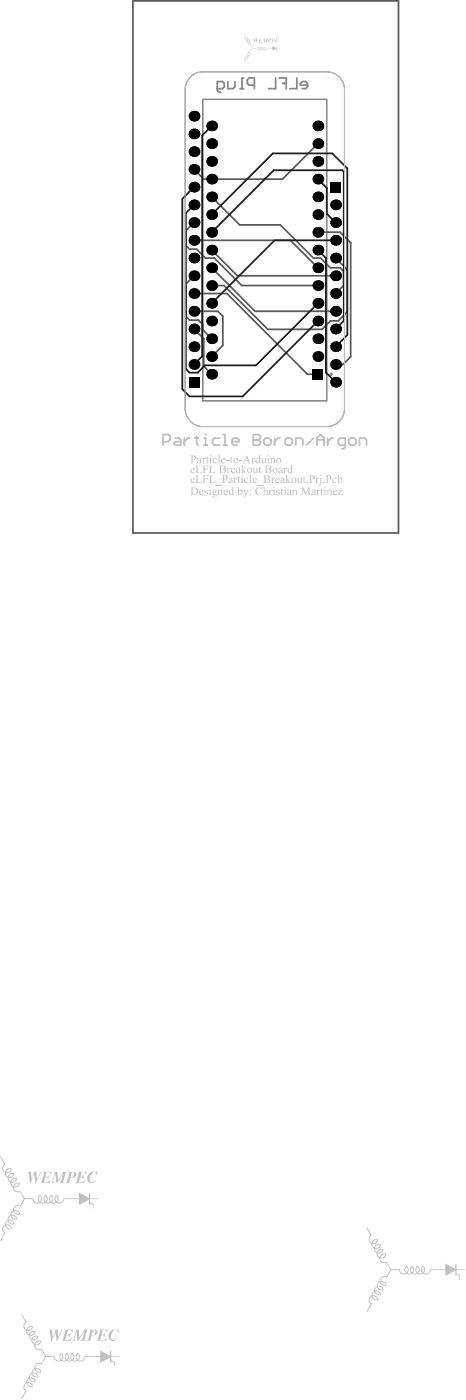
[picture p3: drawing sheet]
<svg xmlns="http://www.w3.org/2000/svg" width="222mm" height="668mm" viewBox="0 0 222 668" stroke-linecap="round" stroke-linejoin="round" font-family="sans-serif">
<path d="M91 37l2-2 4-1h59a8 8 0 0 1 8 9v152a8 8 0 0 1-8 8h-59a8 8 0 0 1-9-8v-152l1-4zM97 47h59v144h-59z" fill="none" stroke="#5a5a5a" stroke-width=".48"/>
<circle cx="158" cy="179" r=".3" fill="none" stroke="#5a5a5a" stroke-width=".66"/>
<g fill="none" stroke="#5a5a5a" stroke-width=".84">
<path d="M63 0h127v254h-127zM152 69l-17 16h-38l-4-4M101 94l13 13h20l16 16h3l5 5h4l2 1v7l-4 4M93 106l-4 4v7l1 2h4l4 4h4l13 13h37M93 115h46l13 13M101 119l12 13h47M152 111h10l5 5v54l-3 4h-4M93 132l-4 3v16l1 2h5l2 2v2l4 5M101 128l21 20h38M160 123l6 6v20l-5 4h-3l-4 4h-26l-21-21h-6M93 157l4 5v13l4 4M93 148h11l2 3v14l-5 5"/>
<path d="M93 140h15l39 39h5"/>
</g>
<path d="M97 47h59v144h-59z" fill="none" stroke="#8c8c8c" stroke-width=".48"/>
<path d="M109 39v3h2l1-1v-2M116 37h-1v5M131 37v5h-3M133 37h4v5M135 40h2M142 37v5h-4M104 42h2l1-1v-1l-1-1h-2v4l1 1M115 42h1M121 41h-2l-1-1v-2l1-1h2v5M147 41h-4l1-2h2l1 1v1l-1 1h-2" fill="none" stroke="#8c8c8c" stroke-width=".84"/>
<circle cx="158" cy="179" r=".3" fill="none" stroke="#8c8c8c" stroke-width=".66"/>
<g fill="#000">
<circle cx="93" cy="55" r="2.5"/>
<circle cx="93" cy="72" r="2.5"/>
<circle cx="93" cy="64" r="2.5"/>
<circle cx="101" cy="77" r="2.5"/>
<circle cx="101" cy="69" r="2.5"/>
<circle cx="101" cy="60" r="2.5"/>
<circle cx="152" cy="60" r="2.5"/>
<circle cx="152" cy="69" r="2.5"/>
<circle cx="152" cy="77" r="2.5"/>
<circle cx="93" cy="89" r="2.5"/>
<circle cx="93" cy="98" r="2.5"/>
<circle cx="93" cy="81" r="2.5"/>
<circle cx="101" cy="85" r="2.5"/>
<circle cx="101" cy="94" r="2.5"/>
<circle cx="152" cy="94" r="2.5"/>
<circle cx="152" cy="85" r="2.5"/>
<circle cx="160" cy="98" r="2.5"/>
<circle cx="93" cy="115" r="2.5"/>
<circle cx="93" cy="106" r="2.5"/>
<circle cx="101" cy="111" r="2.5"/>
<circle cx="101" cy="119" r="2.5"/>
<circle cx="101" cy="102" r="2.5"/>
<circle cx="152" cy="119" r="2.5"/>
<circle cx="152" cy="111" r="2.5"/>
<circle cx="152" cy="102" r="2.5"/>
<circle cx="160" cy="106" r="2.5"/>
<circle cx="160" cy="115" r="2.5"/>
<circle cx="93" cy="123" r="2.5"/>
<circle cx="93" cy="132" r="2.5"/>
<circle cx="101" cy="128" r="2.5"/>
<circle cx="101" cy="136" r="2.5"/>
<circle cx="152" cy="128" r="2.5"/>
<circle cx="152" cy="136" r="2.5"/>
<circle cx="160" cy="132" r="2.5"/>
<circle cx="160" cy="123" r="2.5"/>
<circle cx="93" cy="157" r="2.5"/>
<circle cx="93" cy="148" r="2.5"/>
<circle cx="93" cy="140" r="2.5"/>
<circle cx="101" cy="153" r="2.5"/>
<circle cx="101" cy="145" r="2.5"/>
<circle cx="152" cy="153" r="2.5"/>
<circle cx="152" cy="145" r="2.5"/>
<circle cx="160" cy="140" r="2.5"/>
<circle cx="160" cy="157" r="2.5"/>
<circle cx="160" cy="148" r="2.5"/>
<circle cx="93" cy="165" r="2.5"/>
<circle cx="93" cy="174" r="2.5"/>
<circle cx="101" cy="170" r="2.5"/>
<circle cx="101" cy="179" r="2.5"/>
<circle cx="101" cy="162" r="2.5"/>
<circle cx="152" cy="170" r="2.5"/>
<circle cx="152" cy="162" r="2.5"/>
<circle cx="160" cy="174" r="2.5"/>
<circle cx="160" cy="165" r="2.5"/>
<circle cx="160" cy="182" r="2.5"/>
</g>
<g fill="#000">
<path d="M158 87h5v5h-5z" fill-rule="evenodd"/>
<path d="M158 87h5v5h-5z" fill-rule="evenodd"/>
<path d="M90 180h5v5h-5z" fill-rule="evenodd"/>
<path d="M90 180h5v5h-5z" fill-rule="evenodd"/>
<path d="M149 176h5v5h-5z" fill-rule="evenodd"/>
<path d="M149 176h5v5h-5z" fill-rule="evenodd"/>
</g>
<path d="M101 60l-5 5v105l-3 4M93 89l-6 6v91l3 3h26l36-36M93 98l-4 4v74l1 2h4l4-4h24l30-29M152 85l4 5v12l4 4M101 102l29-29h28l8 7v80l-6 5M101 111l30-30h32l1 1v71l-4 4M152 119l3 4v55l5 4M160 115h-29l-30 30" fill="none" stroke="#1e1e1e" stroke-width=".84"/>
<g fill="#c0c0c0">
<path d="M26 559h1l1 4 2-4h2l-2 4 1 1h-3h1l1-4-3 4-1-4-1 3 1 1h-2l2-4z"/>
<path d="M43 560l1-1h3l-1 2v-2h-1l-2 2v3h2l1-1-1 1h-2l-1-1v-2z"/>
<path d="M20 559h5l-1 1v-1h-2v2l2-1-1 2h-1l-1 1v1h1l2-1v1h-5l2-4z"/>
<path d="M37 559h4v1l-1-1h-1l-1 2 2-1v2l-1 1v-1h-1v1v1h1l2-1-1 1h-4l2-4z"/>
<path d="M13 559h2v3l1-2v-1h2h-1l1 3 1-2v-1h1l-3 5-1-3-2 3v-5z"/>
<path d="M36 634h1l1 4 2-4h2l-2 5 1 1-3-1h1l1-4-3 5-1-5-1 4h1h-1l1-4z"/>
<path d="M53 635l1-1h3l-1 2v-1l-1-1-2 2v3h2l1-1-1 1-2 1-1-1v-3z"/>
<path d="M31 634h4v2l-1-2-2 1v2l2-1-1 2v-1h-1l-1 2h2l1-1v1h-5l2-4z"/>
<path d="M47 634h4v2l-1-2h-1l-1 3 2-1v1v1l-1-1h-1v2h1l2-1-1 1h-4l2-4z"/>
<path d="M23 634h2v1v3l1-3v-1h2l-1 1 1 3 1-3v-1h1l-3 6v-4l-3 4v-5z"/>
<path d="M126 18v2l1-2h1l-1 2v-1l-1 1v-1v1h-1z"/>
<path d="M130 18h1v1l-1-1v1h1h-1v1h1h-2z"/>
<path d="M124 18h1v1l-1-1 1 2-1-1v1h1h-2z"/>
<path d="M132 19l1-1v1v-1l-1 1v1h1h-2z"/>
<path d="M121 18h1v2v-2h1v2v-2l-1 2v-1l-1 1z"/>
<path d="M175 585l2 4-1 2 1 1v1l2-2h1l-1 2h-2l1 2 2-2h2l-1 2-2 1v1h1l1-1h2l-1 2h-2v1l1 1 1-2h2l-1 2h-2l1 1 1 1h2l1 3h5v2l2 1 1-1-1-2 1-1 1 1-1 2 2 1v-1v-2l1-1v1v2l1 1 1-1-1-2 1-1 1 2v1l1 1v-1v-2l1-1 1 1-1 2 2 1 1-1v-2l7 1v-3l5 2v-2h1v3h4h-4v1l1 1v2v-2h-1h-1v-2l-5 3v-3h-6l-1 1-1 1h-12l-1-1-1-1h-4l-2 3h-1l-1 1-1 1h2l1 2h-1l-2-1-1 1 2 1 1 1h-2l-1-1h-1v2h2l1 2h-2l-2-2v1v1h1l1 2h-2l-1-1-1 1 1 2-2 4 2-4-1-2v-1l1-1v-1l3-3 2-5h1h1l2-3-2-4-1 1-1-1-4-7-2-3v-1l1-2zM179 594v1h2v-1zM181 596l-1 2 2-1v-1zM182 599v1h1l1-2zM202 604l-1 2 1 1v-2zM199 604v2v1l1-2zM196 604v2l1 1v-1zM194 604l-1 2 1 1v-2zM178 592v1h1l1-1zM182 611v1l2 1-1-1zM180 614l1 1h2l-1-1zM179 616l1 1h1v-1zM178 618v2h2l-1-2z"/>
<path d="M32 559h4v1l-1 2h-2v2h1h-3h1l1-4zM34 559v2h1v-1v-1z"/>
<path d="M0 552l2 3-1 2 1 2 2-2h2l-1 2-2 1v1h1l1-1h2l-1 1-2 1v1h1l2-1h1l-1 2h-2l1 1v1l2-2h1v2h-2v1l1 1h2l2 4h4v1l2 1 1-1-1-2 1-1 1 1v2l1 1v-1v-2l1-1 1 1-1 2 2 1v-1l-1-2 2-1v2v1l1 1 1-1-1-2 1-1 1 1-1 2 2 1 1-1v-1h8v-3l4 2v-2h1v3h4h-4v2h2v3l-1-2-1-1-1 1v-3l-4 3v-3h-7l-1 1-1 1h-12l-1-1-1-1h-3l-2 4-2-1-1 1v1h2l1 2h-2l-2-1-1 1 2 1 1 2h-2l-1-2-1 1v1h2l1 2h-2l-1-2-1 1v1h2l1 2h-2l-2-1-1 2 2 1-3 4 2-4-1-1v-2l1-1 1-1 2-3 2-4 1-1h2l1-3-1-3h-2l-1-1-3-6-3-4v-1l1-2zM5 560l-1 1h2v-1zM6 562v2l1-1 1-1zM7 565v1h1l1-1zM27 571l-1 1 1 1 1-2zM24 571v1l1 1v-2zM22 571l-1 1 1 1v-1zM19 571v1v1l1-2zM3 558v1h1l1-1zM7 578v1h2v-1zM6 580v1h2l-1-1zM4 582l1 1 1 1v-2zM3 584l1 2h1l-1-1z"/>
<path d="M43 634h3l1 2-1 1h-2l-1 2h1h-3h1l1-4zM44 634v3h1v-1v-1z"/>
<path d="M10 627l3 4-1 1v2h1l1-1h2l-1 1-2 1v1h1l1-1h2l-1 2h-2l1 1v1l2-2h1l-1 2h-2l1 1v1l2-2 2 1-1 1-2 1v1l1 1 2-1 2 4h4l1 2h1h1l-1-3 1-1 1 2v2h1v-3l1-1 1 1-1 3h2v-2l1-2 1 2-1 2h1h1l-1-2 1-2 1 2-1 2h2l1-1 1-1h7v-3l5 3v-3v3h4h-4v2l2 1v2l-1-2-1-1v1v-2l-5 2v-3h-7l-1 1-1 1h-11l-2-1v-1h-4l-2 4h-2h-1v2h2l1 1-2 1-1-2-1 1v1h1l1 2h-2l-1-2v1l-1 1 2 1 1 1h-2l-1-1h-1v1l2 1 1 1h-2l-1-1h-1v2l1 2-3 3 2-3-1-2v-2h1l1-2 2-3 2-4 1-1h2l2-3-2-3h-2l-1-1-3-6-3-3v-2l1-2zM15 636l-1 1 2-1 1-1zM16 638v1h1l1-1zM17 640v1h1l1-1zM37 646v2l1-1zM34 646v2h1v-1zM32 646l-1 1 1 1 1-1zM29 646v1v1l1-1zM14 633l-1 1h1l1-1zM17 653v1h2v-1zM16 655v1l2 1-1-2zM14 658l1 1h2l-1-1zM13 660l1 1h1l-1-1z"/>
<path d="M116 16l1 1v1h1l-1 1h2l-1 1h1l-1 1 2-1-1 1 1 1v1h2l1 1v-2v2h1v-2v2h1v-2v2h1v-2v2h1v-1h3v-1l2 1v-1v1h1h-1v2v-2l-2 1v-1h-3v1h-4l-1-1h-2v1l-1 1 1 1-2-1 1 2-1-1 1 1h-2l1 1h-1v1l-1 1 1-1v-1l2-4h1v-1v-1h-1l-2-4v-1zM118 19h1zM118 20h1zM119 21v-1zM125 23v1zM124 23a.5 .5 0 0 0 1 0 .5 .5 0 0 0-1 0zM123 23v1zM117 18h1zM119 25v1zM118 26l1 1zM117 28h1z"/>
<path d="M128 18l1 1h-1v1zM128 19a.5 .5 0 0 0 1 0 .5 .5 0 0 0-1 0z"/>
</g>
<path d="M97 34h59M88 43v152M164 43v152M97 203h59" fill="none" stroke="#c0c0c0" stroke-width=".48"/>
<path d="M78 211h2l1-1v-2l-1-1h-2v5M84 209h1l1 1v2h-2h-1l1-1h2M88 209v3M90 209l-2 2M93 209h2M94 208v4h1M97 209h1v3M97 212h2" fill="none" stroke="#c0c0c0" stroke-width=".84"/>
<circle cx="98" cy="207" r=".4" fill="#c0c0c0"/>
<path d="M105 209h-3l-1 1v2h1h3M106 212h2M106 207h1v5M111 211h3l-1-2h-1l-1 1v2h1h1M121 207v5h2h1l-1-2h-2" fill="none" stroke="#c0c0c0" stroke-width=".84"/>
<circle cx="121" cy="210" r=".4" fill="#c0c0c0"/>
<g fill="none" stroke="#c0c0c0" stroke-width=".84">
<path d="M121 207h2l1 1-1 2h-2M127 209h1l1 1v2h-1h-1h-1v-2zM131 209v3M133 209l-2 2M137 209h2v1v2h-2h-1v-2zM141 212v-3h3v1v2M150 209l-4 3M151 210h4M151 212v-3l2-2 2 2v3M156 209v3M159 209h-1l-2 2M165 212h-3h-1v-2l1-1h3v4l-2 1"/>
<path d="M167 209h2l1 1v2h-1h-2h-1v-2zM171 212v-3h3l1 1v2"/>
</g>
<g fill="#c0c0c0">
<path d="M96 219h2h-1l1 2h-2h1z"/>
<path d="M99 218v1h1h-1v2l1-1-1 1v-2h-1z"/>
<path d="M102 219h1h-1v2l2-1-1 1-2-1z"/>
<path d="M104 217h1v4h-1v-3z"/>
<path d="M108 220h1h-1z"/>
<path d="M110 218v1h1h-1v2l1-1v1h-1v-2z"/>
<path d="M114 220h1h-1z"/>
<path d="M120 219h2h-1v2h-1z"/>
<path d="M124 219h1v2l1-1v-1h1v2h-2z"/>
<path d="M127 219l1-1 1 3h-2l1-2z"/>
<path d="M129 219h2v2h-1v-2v2h-1z"/>
<path d="M93 222h2h-1v3h2v1h-3l1-1v-3z"/>
<path d="M97 222h2v1l-1-1v2l1-1v1h-1v1v1h-1v-1v-3z"/>
<path d="M100 222h1v3h1h1l-1 1h-2v-1v-3z"/>
<path d="M108 223h2l-1 1v2h-1v-2z"/>
<path d="M115 222h1v2v-1h2l-2 1 2 2h-2v-2v2h-1v-1z"/>
<path d="M120 223h1v2h1v-2h1v2l-2 1z"/>
<path d="M124 222v1h1h-1v2h1l-1 1-1-3z"/>
<path d="M135 223h2l-1 1v2h-1l1-2z"/>
<path d="M93 227h2h-1v3h2v-1v1h-3h1v-3z"/>
<path d="M97 227h2v1v-1h-1v1h1v1h-1v1h-1v-3z"/>
<path d="M100 227h1v3h1l1-1-1 1h-2v-3z"/>
<path d="M92 218v1h1v-1zM91 217h2l1 1-1 1h-1v2h-1v-3z"/>
<path d="M95 220v1v-1v-1zM94 219h2v2h-2v-1l1-1h-1z"/>
<path d="M100 217a.5 .5 0 0 1 1 0 .5 .5 0 0 1-1 0zM100 219l1-1v3h-1v-2z"/>
<path d="M106 219h1zM106 219h1h1h-2l1 2 1-1-1 1h-1z"/>
<path d="M112 219v1l1 1v-2zM111 220a1.5 1.5 0 0 1 3 0 1.5 1.5 0 0 1-3 0z"/>
<path d="M118 218l-1 2h1zM118 217l2 4h-2h1l-1-1h-1v1h-1z"/>
<path d="M123 217h1v4h-1l-1-1v-1h2zM123 219l-1 1 1 1 1-2z"/>
<path d="M133 219l-1 1 1 1 1-2zM132 220a1.3 1.3 0 0 1 2 0 1.3 1.3 0 0 1-2 0z"/>
<path d="M91 223v1h1v-1zM91 223h1l1 1h-2l1 1h1l-1 1-1-1z"/>
<path d="M106 222l-1 2h2v-1zM105 224v1h2v-1zM104 222l3 1v1h1l-1 1-3 1 1-1v-3z"/>
<path d="M111 223v1h1zM111 223h1v1h-1v1h1v1l-2-1z"/>
<path d="M113 224v1h1v-1zM113 223h1l1 2-2 1v-1l1-1v-1l-1 1z"/>
<path d="M119 223l-1 2 1 1 1-2zM118 224a1.3 1.3 0 0 1 2 0 1.3 1.3 0 0 1-2 0z"/>
<path d="M127 222v2h2v-1zM127 224v1h2v-1zM126 222l3 1v1h1l-1 1-3 1 1-1v-3z"/>
<path d="M131 223v2l1 1v-2zM130 224a1.3 1.3 0 0 1 2 0 1.3 1.3 0 0 1-2 0z"/>
<path d="M133 224v1h1v-1zM133 223h1l1 3-2-1 1-1v-1l-1 1z"/>
<path d="M138 222h1l1 3-2 1-1-2 1-1h1zM138 223v2l1-1z"/>
<path d="M92 228l-1 1h1zM91 228h1h1v1h-2l1 1 1-1-1 1h-1z"/>
</g>
<path d="M103 231h3" fill="none" stroke="#c0c0c0" stroke-width=".48"/>
<g fill="#c0c0c0">
<path d="M111 228h2l-1 1 1 1h-2h1z"/>
<path d="M114 227v1h1h-1v2h1h-1v-2h-1z"/>
<path d="M117 228h1v1v-1h-1v2l2-1-1 1h-1l-1-1z"/>
<path d="M119 227l1-1v4h-1v-3z"/>
<path d="M107 227v2h1v-2zM106 227h3l-1 2h-1v1h-1v-3z"/>
<path d="M110 229v1v-1zM109 228h2v2h-2v-1h1v-1l-1 1z"/>
<path d="M115 227a.5 .5 0 0 1 1 0 .5 .5 0 0 1-1 0zM115 228h1v2h-1v-2z"/>
<path d="M121 228v1h1zM121 228h2v1h-2v1l2-1-1 1h-2z"/>
</g>
<path d="M123 231h3" fill="none" stroke="#c0c0c0" stroke-width=".48"/>
<g fill="#c0c0c0">
<path d="M129 228h2l-1 1 1 1h-2h1z"/>
<path d="M136 227l1-1v3l1-1h1l-2 1 2 1h-1l-1-1v1h-1v-3z"/>
<path d="M142 228l1 2v-2h1v2h-2z"/>
<path d="M145 227v1h1h-1v2h1h-1v-2h-1z"/>
<path d="M150 228h2l-1 1 1 1h-2z"/>
<path d="M152 228h1v3l-1 1v-1h1z"/>
<path d="M159 228h1v1v-1l-1 1v1l2-1-1 1h-1z"/>
<path d="M98 234h1h-1l1 1v1h-1v-1v1h1l-1-1z"/>
<path d="M100 234l1 2h-1z"/>
<path d="M104 234h2v2h-1h1l-1-2v2h-1v-2z"/>
<path d="M116 234h1v2l1-2h1l-2 3h-1l1-1z"/>
<path d="M122 233l3-1v2l-1-1h-1l-1 1 1 2h1l1-1v1h-2h-1v-2z"/>
<path d="M125 233l1-1v2h2v2h-1v-2h-1l1 2h-2h1z"/>
<path d="M128 234h2h-1v2h-1z"/>
<path d="M132 234h1h-1l1 1v1h-1v-1v1h1l-1-1z"/>
<path d="M134 233l1 1v2l-1-2z"/>
<path d="M135 234h1l1 2h-2l1-2z"/>
<path d="M139 234h2l1 2h-1v-2h-1v2h-1l1-2z"/>
<path d="M143 232h2l1 3 1-3h1v1v3h-1v-3l-1 3-2-3v3h1h-2h1v-3z"/>
<path d="M151 234h2h-1v2h-1v-2z"/>
<path d="M153 233l1 1v2l-1-2z"/>
<path d="M154 234h1l1 2h-2l1-2z"/>
<path d="M156 234h2v2h-1v-2v2h-1z"/>
<path d="M161 234h2l-1 2h1v-1v1h-2l2-2h-2z"/>
<path d="M127 227v1h1v-1zM127 229v1h1v-1zM126 227h3v1h-1l1 1-1 1h-2v-3z"/>
<path d="M132 228v1h1zM132 228h1v1h-1v1l1-1v1h-2z"/>
<path d="M134 229v1h1v-1zM134 228h2v2h-2v-1h1v-1l-1 1z"/>
<path d="M140 228v2l1-1zM139 229a1.3 1.3 0 0 1 2 0 1.3 1.3 0 0 1-2 0z"/>
<path d="M148 227v1l1 1 1-2zM147 227h3v2h-2l1 1h-2h1v-3z"/>
<path d="M156 227v1l1 1v-2zM155 227h2h1v1l-2 1v1h1h-2h1v-3z"/>
<path d="M162 228v2l1-1zM161 227l1-1v2h1v2h-2z"/>
<path d="M92 233v3h1l1-1v-1l-1-1zM91 232l2 1h1v2v1h-3v-3z"/>
<path d="M95 234h1zM95 234h1h1v1h-2l1 1 1-1-1 1-1-1z"/>
<path d="M102 234a.6 .6 0 0 0 1 0 .6 .6 0 0 0-1 0zM102 234h2l-1 1-1 1h2l-1 1h-2zM102 236v1h1z"/>
<path d="M107 234h1zM107 234h1h1v1h-2l1 1 1-1-1 1-1-1z"/>
<path d="M110 233l1-1 1 4h-1h-1l-1-1 1-1h1zM110 234v1l1 1v-2z"/>
<path d="M114 234v2h1v-1zM113 233l1-1v2h1h1v1l-1 1h-2z"/>
<path d="M119 234a.5 .5 0 0 1 1 0 .5 .5 0 0 1-1 0zM119 236a.5 .5 0 0 1 1 0 .5 .5 0 0 1-1 0z"/>
<path d="M130 233a.5 .5 0 0 1 1 0 .5 .5 0 0 1-1 0zM130 234h1v2h-1h1z"/>
<path d="M138 235l-1 1h1v-1zM137 234h2v2h-2v-1h1v-1h-1z"/>
<path d="M149 235v1h1v-1zM149 234h1l1 2h-2v-1h1v-1h-1z"/>
<path d="M159 234h1zM159 234h1h1l-2 1 1 1 1-1-1 1-1-1z"/>
<circle cx="147" cy="230" r=".3"/>
<circle cx="154" cy="230" r=".3"/>
</g>
<path d="M97 34a8 8 0 0 0-9 9M156 34a8 8 0 0 1 8 9M88 195a8 8 0 0 0 9 8M164 195a8 8 0 0 1-8 8" fill="none" stroke="#c0c0c0" stroke-width=".48"/>
</svg>
